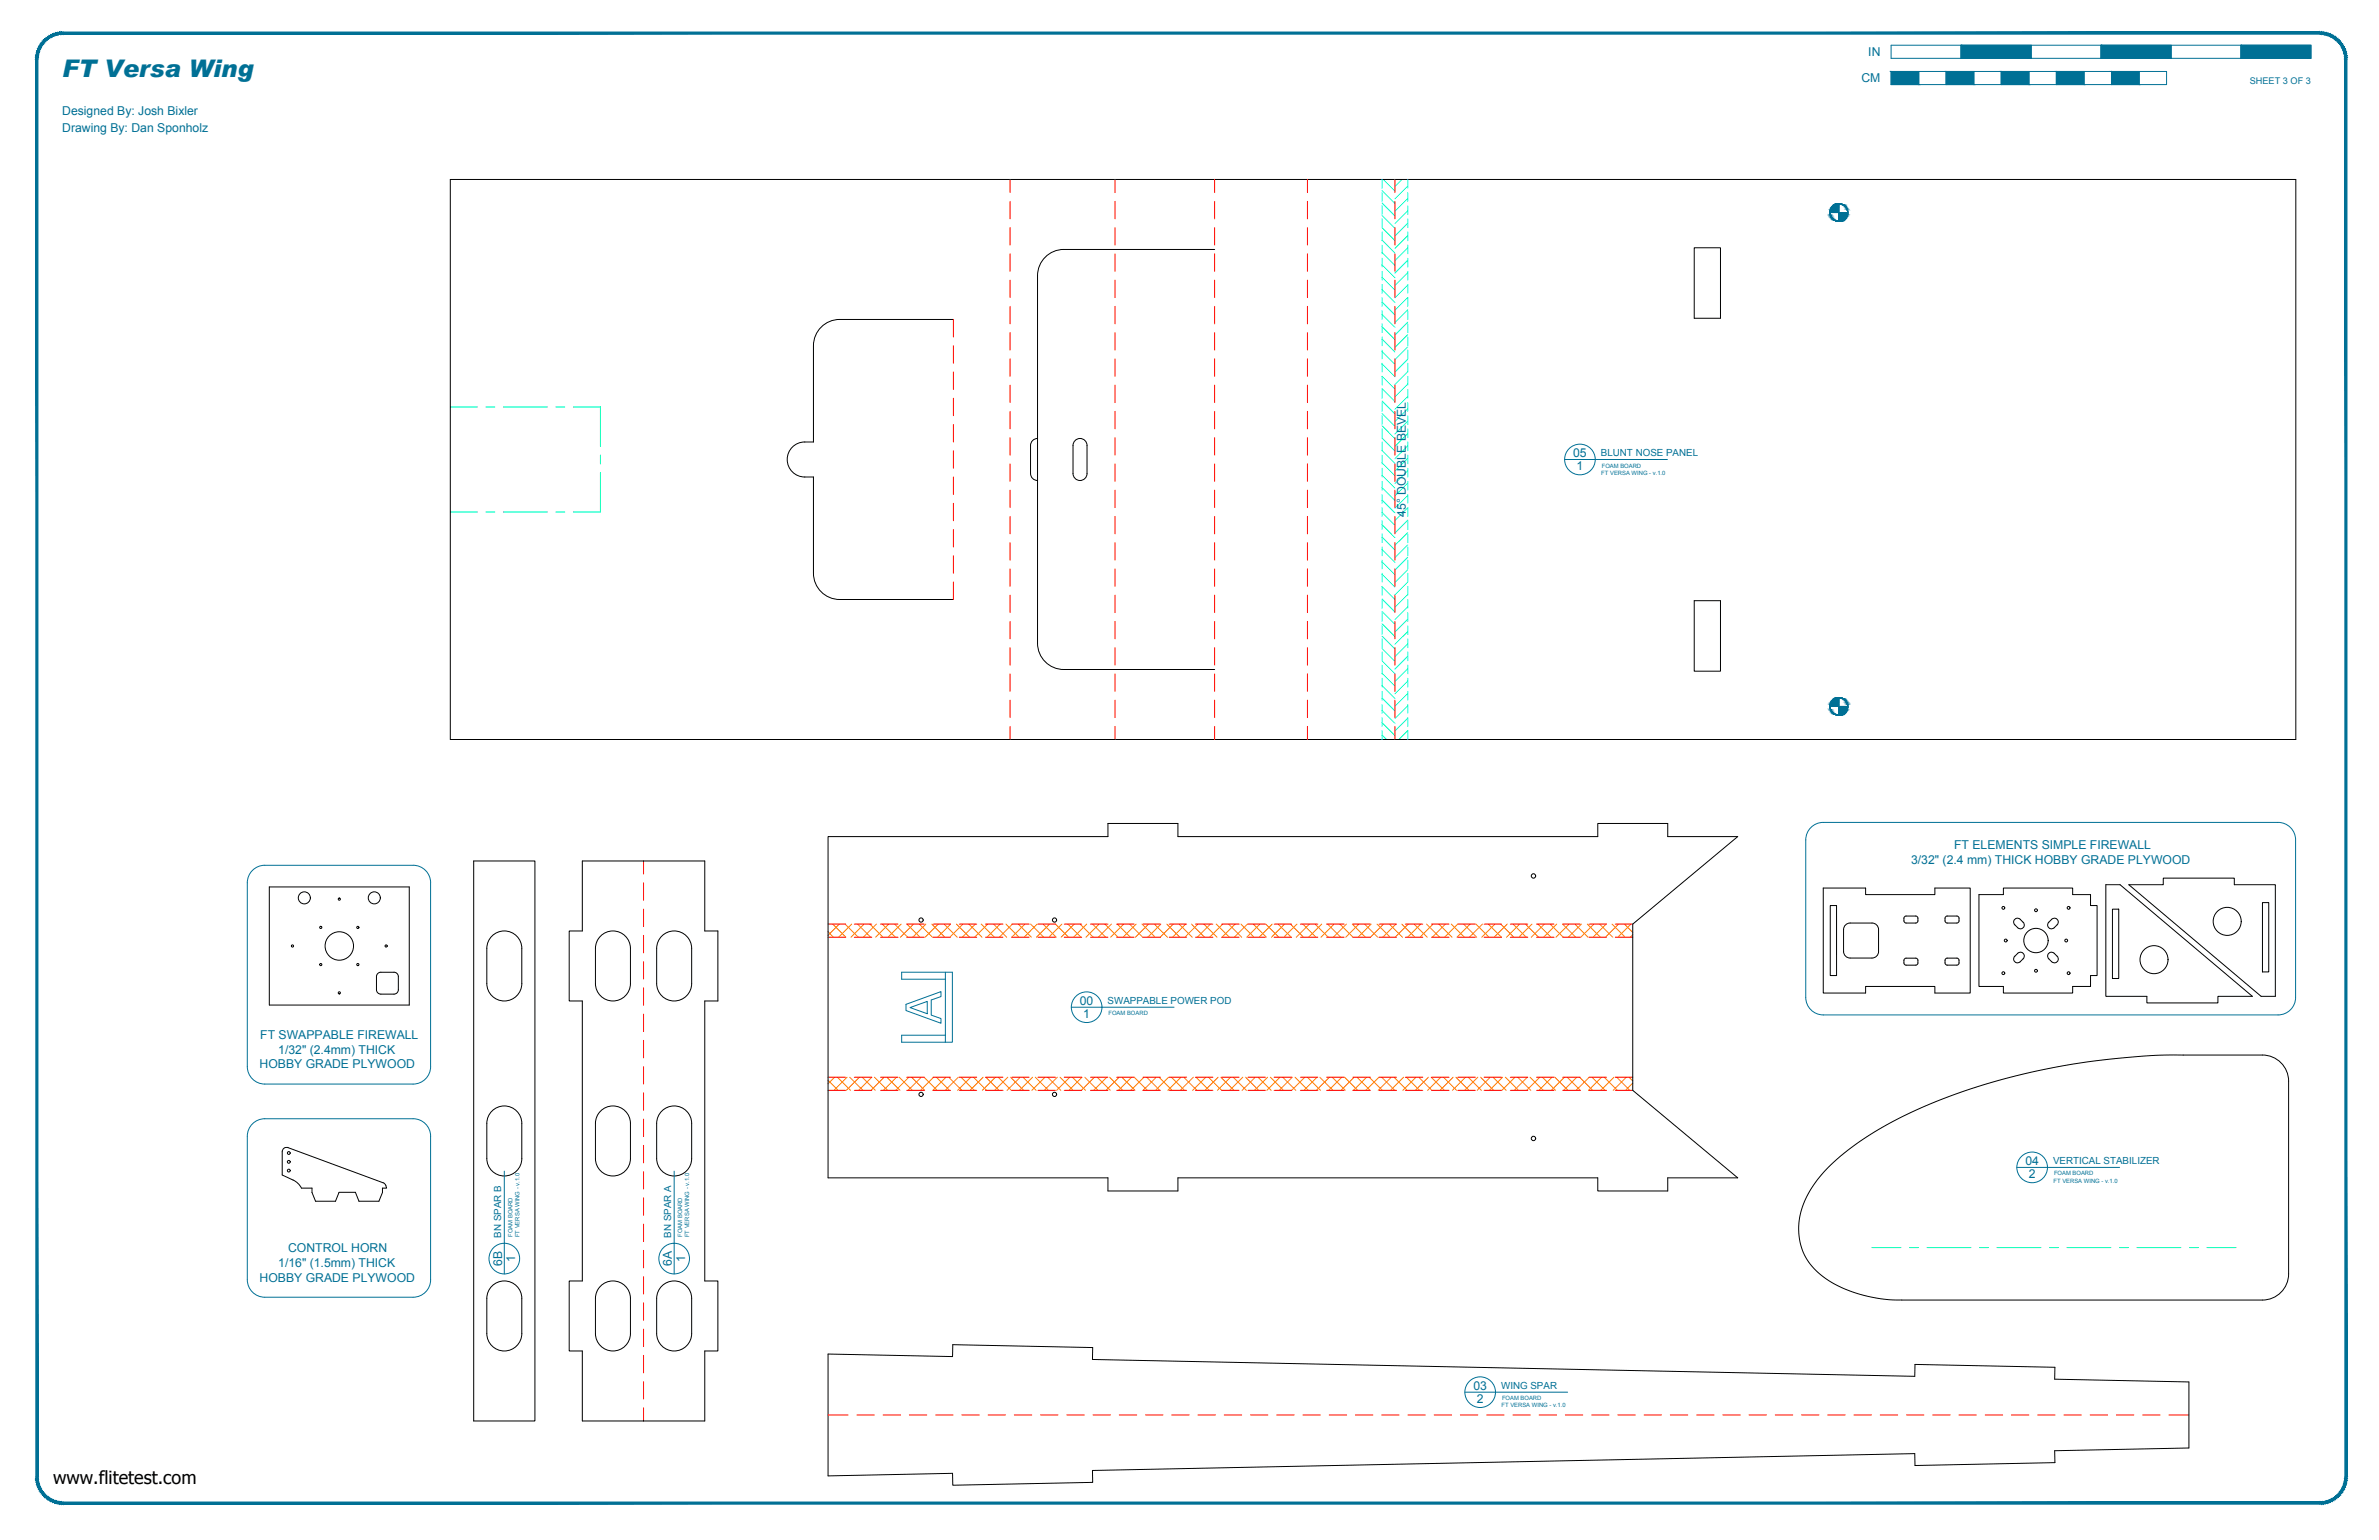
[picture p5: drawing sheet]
<svg xmlns="http://www.w3.org/2000/svg" width="864mm" height="559mm" viewBox="0 0 864 559" stroke-linecap="round" stroke-linejoin="round" font-family="sans-serif">
<defs><g id="words">
<text font-size="8.8" fill="#007095" x="22.6" y="27.9">FT Versa Wing</text>
<text font-size="6.6" x="19.3" y="538.4">www.flitetest.com</text>
<g font-size="4.4" fill="#007095">
<text x="678.2" y="20.4">IN</text>
<text x="675.7" y="29.9">CM</text>
<text x="22.6" y="41.6">Designed By: Josh Bixler</text>
<text x="22.6" y="48.1">Drawing By: Dan Sponholz</text>
<text x="571.1" y="165.9">05</text>
<text x="572.3" y="170.7">1</text>
<text x="510.3" y="187.5" transform="rotate(-90 510.3 187.5)">45° DOUBLE BEVEL</text>
<text x="709.4" y="308">FT ELEMENTS SIMPLE FIREWALL</text>
<text x="693.7" y="313.4">3/32&quot; (2.4 mm) THICK HOBBY GRADE PLYWOOD</text>
<text x="392" y="364.7">00</text>
<text x="393.2" y="369.4">1</text>
<text x="94.5" y="377">FT SWAPPABLE FIREWALL</text>
<text x="101" y="382.3">1/32&quot; (2.4mm) THICK</text>
<text x="94.2" y="387.7">HOBBY GRADE PLYWOOD</text>
<text x="735.2" y="422.8">04</text>
<text x="736.5" y="427.6">2</text>
<text x="104.6" y="454.3">CONTROL HORN</text>
<text x="101" y="459.7">1/16&quot; (1.5mm) THICK</text>
<text x="182.3" y="459.4" transform="rotate(-90 182.3 459.4)">6B</text>
<text x="187" y="457.9" transform="rotate(-90 187 457.9)">1</text>
<text x="243.9" y="459.4" transform="rotate(-90 243.9 459.4)">6A</text>
<text x="248.7" y="457.9" transform="rotate(-90 248.7 457.9)">1</text>
<text x="94.2" y="465">HOBBY GRADE PLYWOOD</text>
<text x="534.8" y="504.4">03</text>
<text x="536.1" y="509.1">2</text>
</g>
<g font-size="3.5" fill="#007095">
<text x="581.1" y="165.6">BLUNT NOSE PANEL</text>
<text x="402.1" y="364.4">SWAPPABLE POWER POD</text>
<text x="745.3" y="422.5">VERTICAL STABILIZER</text>
<text x="182" y="449.1" transform="rotate(-90 182 449.1)">BN SPAR B</text>
<text x="243.6" y="449.1" transform="rotate(-90 243.6 449.1)">BN SPAR A</text>
<text x="544.9" y="504.1">WING SPAR</text>
</g>
<text font-size="3.3" fill="#007095" x="816.7" y="30.4">SHEET 3 OF 3</text>
<g font-size="2.1" fill="#007095">
<text x="581.3" y="172.2">FT VERSA WING - v.1.0</text>
<text x="581.5" y="169.7">FOAM BOARD</text>
<text x="402.4" y="368.4">FOAM BOARD</text>
<text x="745.5" y="429.1">FT VERSA WING - v.1.0</text>
<text x="745.6" y="426.5">FOAM BOARD</text>
<text x="186" y="448.8" transform="rotate(-90 186 448.8)">FOAM BOARD</text>
<text x="188.5" y="448.9" transform="rotate(-90 188.5 448.9)">FT VERSA WING - v.1.0</text>
<text x="247.6" y="448.8" transform="rotate(-90 247.6 448.8)">FOAM BOARD</text>
<text x="250.2" y="448.9" transform="rotate(-90 250.2 448.9)">FT VERSA WING - v.1.0</text>
<text x="545.2" y="508.1">FOAM BOARD</text>
<text x="545.1" y="510.7">FT VERSA WING - v.1.0</text>
</g>
</g></defs>
<!-- layer: 04 BEVEL -->
<g fill="none" stroke="#0ff" stroke-width=".36">
<path d="M501.7 78.2l4.7 4.6M501.7 73.7l4.7 4.6M501.7 69.2l4.7 4.6M501.7 65.1v3.2M501.7 69.9v3.2M501.7 74.6v3.2M501.7 79.4v3.2M502.1 65.1l4.3 4.3M508.9 65.1l-2.5 2.6M511 67.5l-4.6 4.7M511 72l-4.6 4.7M511 76.5l-4.6 4.6"/>
<path d="M511 65.1v3.2M511 69.9v3.2M511 74.6v3.2M511 79.4v3.2M501.7 96.1l4.7 4.7M501.7 91.6l4.7 4.7M501.7 87.1l4.7 4.7M501.7 82.7l4.7 4.6M501.7 84.2v3.1M501.7 88.9v3.2M501.7 93.7v3.2M501.7 98.5v3.1"/>
<path d="M511 81l-4.6 4.6M511 85.5l-4.6 4.6M511 90l-4.6 4.6M511 94.4l-4.6 4.7M511 98.9l-4.6 4.7M511 84.2v3.1M511 88.9v3.2M511 93.7v3.2M511 98.5v3.1M501.7 118.6l4.7 4.6M501.7 114.1l4.7 4.6M501.7 109.6l4.7 4.7"/>
<path d="M501.7 105.1l4.7 4.7M501.7 100.6l4.7 4.7M501.7 103.2v3.2M501.7 108v3.2M501.7 112.7v3.2M501.7 117.5v3.2M511 103.4l-4.6 4.7M511 107.9l-4.6 4.7M511 112.4l-4.6 4.7M511 116.9l-4.6 4.7M511 103.2v3.2M511 108v3.2"/>
<path d="M511 112.7v3.2M511 117.5v3.2M501.7 139.7v-3.2l4.7 4.7M501.7 132.1l4.7 4.6M501.7 127.6l4.7 4.6M501.7 123.1l4.7 4.6M501.7 122.3v3.1M501.7 127v3.2M501.7 131.8v3.2M511 121.4l-4.6 4.7M511 125.9l-4.6 4.6M511 130.4l-4.6 4.6"/>
<path d="M511 134.9l-4.6 4.6M511 139.3l-4.6 4.7M511 122.3v3.1M511 127v3.2M511 131.8v3.2M511 136.6v3.1M501.7 159l4.7 4.7M501.7 154.5l4.7 4.7M501.7 150l4.7 4.7M501.7 145.5l4.7 4.7M501.7 141l4.7 4.7M501.7 141.3v3.2"/>
<path d="M501.7 146.1v3.2M501.7 150.8v3.2M501.7 155.6v3.2M511 143.8l-4.6 4.7M511 148.3l-4.6 4.7M511 152.8l-4.6 4.7M511 157.3l-4.6 4.7M511 141.3v3.2M511 146.1v3.2M511 150.8v3.2M511 155.6v3.2M501.7 177l4.7 4.6"/>
<path d="M501.7 172.5l4.7 4.6M501.7 168l4.7 4.6M501.7 163.5l4.7 4.6M501.7 160.4v3.2M501.7 165.1v3.2M501.7 169.9v3.2M501.7 174.7v3.1M501.7 179.4v3.2M511 161.8l-4.6 4.7M511 166.3l-4.6 4.7M511 170.8l-4.6 4.6M511 175.3l-4.6 4.6"/>
<path d="M511 179.8l-4.6 4.6M511 160.4v3.2M511 165.1v3.2M511 169.9v3.2M511 174.7v3.1M511 179.4v3.2M501.7 199.4l4.7 4.7M501.7 194.9l4.7 4.7M501.7 190.4l4.7 4.7M501.7 185.9l4.7 4.7M501.7 181.4l4.7 4.7M501.7 184.2v3.2"/>
<path d="M501.7 189v3.1M501.7 193.7v3.2M501.7 198.5v3.2M511 187.4v-3.2l-4.6 4.7M511 188.7l-4.6 4.7M511 193.2l-4.6 4.7M511 197.7l-4.6 4.7M511 189v3.1M511 193.7v3.2M511 198.5v3.2M501.7 217.4l4.7 4.6M501.7 212.9l4.7 4.6"/>
<path d="M501.7 208.4l4.7 4.6M501.7 203.9l4.7 4.7M501.7 203.2v3.2M501.7 208v3.2M501.7 212.8v3.1M501.7 217.5v3.2M511 202.2l-4.6 4.7M511 206.7l-4.6 4.7M511 208v3.2l-4.6 4.7M511 215.7l-4.6 4.6M511 203.2v3.2M511 212.8v3.1"/>
<path d="M511 217.5v3.2M501.7 236.6v3.2l4.7 4.7M501.7 235.3l4.7 4.7M501.7 230.8l4.7 4.7M501.7 226.3l4.7 4.7M501.7 221.9l4.7 4.6M501.7 222.3v3.2M501.7 227.1v3.1M501.7 231.8v3.2M511 220.2l-4.6 4.6M511 224.7l-4.6 4.6M511 229.2l-4.6 4.6"/>
<path d="M511 233.6l-4.6 4.7M511 238.1l-4.6 4.7M511 222.3v3.2M511 227.1v3.1M511 231.8v3.2M511 236.6v3.2M501.7 257.8l4.7 4.6M501.7 253.3l4.7 4.7M501.7 248.8l4.7 4.7M501.7 244.3l4.7 4.7M501.7 241.3v3.2M501.7 246.1v3.2"/>
<path d="M501.7 250.9v3.1M501.7 255.6v3.2M511 242.6l-4.6 4.7M511 247.1l-4.6 4.7M511 251.6l-4.6 4.7M511 256.1l-4.6 4.7M511 241.3v3.2M511 246.1v3.2M511 250.9v3.1M511 255.6v3.2M501.7 266.8l1.6 1.5M501.7 262.3l4.7 4.6"/>
<path d="M501.7 260.4v3.2M501.7 265.2v3.1M511 260.6l-4.6 4.6M511 265.1l-3.2 3.2M511 260.4v3.2M511 265.2v3.1"/>
</g>
<!-- layer: 01 CUT -->
<g fill="none" stroke="#000" stroke-width=".36">
<path d="M163.5 65.1h669.9v203.2h-669.9zM440.9 90.5h-54.7a9.5 9.5 0 0 0-9.6 9.5v133.4a9.5 9.5 0 0 0 9.6 9.5h54.7M615 89.9h9.6v25.6h-9.6zM346.1 115.9h-41.3a9.5 9.5 0 0 0-9.5 9.5v35a9.5 9.5 0 0 0-6.9 1.2 6.4 6.4 0 0 0-2.3 7.1 6.4 6.4 0 0 0 6 4.4h3.2v34.9a9.5 9.5 0 0 0 9.5 9.5h41.3M376.6 159.1l-1.6 .6-.8 1.4-.1 10.7 .3 1.1 .6 .9 1.6 .6M390.5 159.7a2.54 2.54 0 0 1 2.7-.3 2.54 2.54 0 0 1 1.4 2.2v10.2a2.55 2.55 0 0 1-2.5 2.6 2.55 2.55 0 0 1-2.6-2.6v-10.2l.3-1.1zM615 218h9.6v25.5h-9.6zM172 312.4h22.2v203.2h-22.2zM211.4 312.4h44.4v25.4h4.8v25.4h-4.8v101.6h4.8v25.4h-4.8v25.4h-44.4v-25.4h-4.8v-25.4h4.8v-101.6h-4.8v-25.4h4.8zM300.6 303.6h101.6v-4.8h25.4v4.8h152.4v-4.8h25.4v4.8h25.4l-38.1 31.7v60.3l38.1 31.8h-25.4v4.8h-25.4v-4.8h-152.4v4.8h-25.4v-4.8h-101.6zM97.8 321.8h50.8v42.9h-50.8zM178.6 339.7a6.4 6.4 0 0 1 6.9-1.4 6.4 6.4 0 0 1 3.9 5.9v12.7a6.4 6.4 0 0 1-6.3 6.3 6.4 6.4 0 0 1-6.4-6.3v-12.7a6.3 6.3 0 0 1 1.9-4.5z"/>
<path d="M218 339.7a6.4 6.4 0 0 1 6.9-1.4 6.4 6.4 0 0 1 4 5.9v12.7a6.4 6.4 0 0 1-6.4 6.3 6.4 6.4 0 0 1-6.3-6.3v-12.7a6.3 6.3 0 0 1 1.8-4.5zM240.2 339.7a6.4 6.4 0 0 1 7-1.4 6.4 6.4 0 0 1 3.9 5.9v12.7a6.4 6.4 0 0 1-6.4 6.3 6.4 6.4 0 0 1-6.3-6.3v-12.7a6.3 6.3 0 0 1 1.8-4.5zM661.9 322.2h15.3v2.4h25.2v-2.4h12.8v38.1h-12.8v-2.4h-25.2v2.4h-15.3zM664.4 328.6h2.3v25.4h-2.3zM670.1 335.4l1.5-.5h8l1 .3 .8 .6 .5 1.5v7.9l-.2 1.1-.6 .8-1.5 .5h-8l-1-.2-.8-.7-.6-1.4v-8l.3-1zM691.4 332.6l.5-.2h3.8l.5 .5v1.5l-.8 .5h-3.8l-.5-.8zM706.3 332.6l.6-.2h3.8l.4 .5v1.5l-.8 .5h-3.7l-.5-.8zM718.4 324.6h8.9v-2.4h25.1v2.4h6.5v4h2.4v25.4h-2.4v3.9h-6.5v2.4h-25.1v-2.4h-8.9zM734.4 334.6a1.4 1.4 0 0 1 0 2 1.4 1.4 0 0 1-1.9 0 2.67 2.67 0 0 1-1.5-2 1.4 1.4 0 0 1 .8-1.3 1.4 1.4 0 0 1 1.6 .3l1 1.1M743.7 334.6a1.4 1.4 0 0 0 0 2 1.4 1.4 0 0 0 2 0 2.66 2.66 0 0 0 1.5-2 1.4 1.4 0 0 0-.9-1.3 1.4 1.4 0 0 0-1.5 .3l-1.1 1.1M764.4 321h5.2l48 40.5h-12.5v2.4h-25.8v-2.4h-14.9zM766.8 329.9h2.3v25.2h-2.3z"/>
<path d="M772.8 321h12.5v-2.4h25.8v2.4h14.9v40.5h-5.2zM821.3 327.5h2.3v25.2h-2.3zM137.3 353.1l.9-.3h4.8a1.59 1.59 0 0 1 1.6 1.6v4.7a1.59 1.59 0 0 1-1.6 1.6h-4.7a1.59 1.59 0 0 1-1.6-1.6v-4.7zM691.4 347.9l.5-.2h3.8l.5 .5v1.5l-.8 .5h-3.8l-.5-.8zM706.3 347.9l.6-.2h3.8l.4 .4v1.6l-.8 .5-3.7-.1-.5-.7zM734.4 347.9a2.66 2.66 0 0 1-2 1.5 1.4 1.4 0 0 1-1.3-.9 1.4 1.4 0 0 1 .3-1.5 2.66 2.66 0 0 1 2-1.5 1.4 1.4 0 0 1 1.3 .9 1.4 1.4 0 0 1-.3 1.5M746.8 347a1.4 1.4 0 0 1 0 2 1.4 1.4 0 0 1-2 0 2.66 2.66 0 0 1-1.5-2.1 1.4 1.4 0 0 1 .9-1.3 1.4 1.4 0 0 1 1.5 .3l1.1 1.1M821.3 382.8h-28.8a239.5 239.5 0 0 0-101.9 22.4 92.3 92.3 0 0 0-30.2 22 27.4 27.4 0 0 0-6.6 24.9 25.2 25.2 0 0 0 15.4 15.4 52.4 52.4 0 0 0 21.2 4.2h130.9M821.3 382.8a9.5 9.5 0 0 1 9.5 9.6M830.8 392.4v69.8M178.6 403.2a6.4 6.4 0 0 1 6.9-1.4 6.4 6.4 0 0 1 3.9 5.9v12.7a6.4 6.4 0 0 1-6.3 6.3 6.4 6.4 0 0 1-6.4-6.3v-12.7a6.3 6.3 0 0 1 1.9-4.5zM218 403.2a6.4 6.4 0 0 1 6.9-1.4 6.4 6.4 0 0 1 4 5.9v12.7a6.4 6.4 0 0 1-6.4 6.3 6.4 6.4 0 0 1-6.3-6.3v-12.7a6.3 6.3 0 0 1 1.8-4.5z"/>
<path d="M240.2 403.2a6.4 6.4 0 0 1 7-1.4 6.4 6.4 0 0 1 3.9 5.9v12.7a6.4 6.4 0 0 1-6.4 6.3 6.4 6.4 0 0 1-6.3-6.3v-12.7a6.3 6.3 0 0 1 1.8-4.5zM140.1 430.2l-1-1-34.5-12.8a1.59 1.59 0 0 0-2.2 1.5v8.5l5.1 2.4 1.3 1.3 .6 1h3.9v1.6l1.3 3.2h7.2l1.3-3.3h5.9l1.3 3.3h7.2l1.3-3.2v-1.6h1.5l-.2-.9M178.6 466.7a6.4 6.4 0 0 1 6.9-1.4 6.4 6.4 0 0 1 3.9 5.9v12.7a6.4 6.4 0 0 1-6.3 6.3 6.4 6.4 0 0 1-6.4-6.3v-12.7a6.3 6.3 0 0 1 1.9-4.5zM218 466.7a6.4 6.4 0 0 1 6.9-1.4 6.4 6.4 0 0 1 4 5.9v12.7a6.4 6.4 0 0 1-6.4 6.3 6.4 6.4 0 0 1-6.3-6.3v-12.7a6.3 6.3 0 0 1 1.8-4.5zM240.2 466.7a6.4 6.4 0 0 1 7-1.4 6.4 6.4 0 0 1 3.9 5.9v12.7a6.4 6.4 0 0 1-6.4 6.3 6.4 6.4 0 0 1-6.3-6.3v-12.7a6.3 6.3 0 0 1 1.8-4.5zM830.8 462.2a9.5 9.5 0 0 1-9.5 9.5M300.6 491.3l45.2 .9 .1-4.3 50.8 1.1-.1 4.3 298.5 6.1 .1-4.3 50.8 1-.1 4.3 48.7 1.1v23.9l-48.7 1 .1 4.3-50.8 1.1-.1-4.3-298.5 6.1 .1 4.3-50.8 1-.1-4.3-45.2 .9z"/>
<circle cx="556.7" cy="317.8" r=".8"/>
<circle cx="110.5" cy="325.8" r="2.19"/>
<circle cx="116.4" cy="336.5" r=".4"/>
<circle cx="123.2" cy="326.3" r=".4"/>
<circle cx="129.9" cy="336.5" r=".4"/>
<circle cx="135.9" cy="325.8" r="2.19"/>
<circle cx="334.4" cy="333.8" r=".77"/>
<circle cx="382.8" cy="333.8" r=".77"/>
<circle cx="727.2" cy="329.4" r=".51"/>
<circle cx="739.1" cy="330.3" r=".51"/>
<circle cx="750.9" cy="329.4" r=".51"/>
<circle cx="808.5" cy="334.3" r="5.1"/>
<circle cx="106.2" cy="343.3" r=".4"/>
<circle cx="116.4" cy="350" r=".4"/>
<circle cx="123.2" cy="343.3" r="5.2"/>
<circle cx="129.9" cy="350" r=".4"/>
<circle cx="140.2" cy="343.3" r=".4"/>
<circle cx="727.2" cy="353.1" r=".51"/>
<circle cx="728.1" cy="341.3" r=".51"/>
<circle cx="739.1" cy="341.3" r="4.4"/>
<circle cx="739.1" cy="352.3" r=".51"/>
<circle cx="750.1" cy="341.3" r=".51"/>
<circle cx="750.9" cy="353.1" r=".51"/>
<circle cx="781.9" cy="348.2" r="5.1"/>
<circle cx="123.2" cy="360.3" r=".4"/>
<circle cx="334.4" cy="397.1" r=".77"/>
<circle cx="382.8" cy="397.1" r=".77"/>
<circle cx="104.8" cy="418.4" r=".51"/>
<circle cx="556.7" cy="413.1" r=".8"/>
<circle cx="104.8" cy="421.6" r=".51"/>
<circle cx="104.8" cy="424.8" r=".51"/>
</g>
<!-- layer: 05 REFERENCE -->
<g fill="none" stroke="#0f0" stroke-width=".36">
<path d="M163.5 147.7h9.8M176.4 147.7h3.2M182.8 147.7h15.9M201.8 147.7h3.2M208.2 147.7h9.8v14.3M218 171.5v14.3h-9.8M218 165.1v3.2M163.5 185.8h9.8M176.4 185.8h3.2M182.8 185.8h15.9M201.8 185.8h3.2M679.6 452.7h10.4"/>
<path d="M693.2 452.7h3.2M699.6 452.7h15.8M718.6 452.7h3.2M725 452.7h15.9M744 452.7h3.2M750.4 452.7h15.9M769.4 452.7h3.2M775.8 452.7h15.9M794.8 452.7h3.2M801.2 452.7h10.5"/>
</g>
<!-- layer: 02 SCORE -->
<g fill="none" stroke="#f00" stroke-width=".36">
<path d="M366.7 65.1v4.8M366.7 73.1v6.3M404.8 65.1v4.8M404.8 73.1v6.3M440.9 65.1v4.8M440.9 73.1v6.3M474.6 65.1v4.8M474.6 73.1v6.3M506.4 65.1v4.8M506.4 73.1v6.3M366.7 82.6v6.3M366.7 92.1v6.4"/>
<path d="M404.8 82.6v6.3M404.8 92.1v6.4M440.9 82.6v6.3M440.9 92.1v6.4M474.6 82.6v6.3M474.6 92.1v6.4M506.4 82.6v6.3M506.4 92.1v6.4M346.1 115.9v6.4M366.7 101.6v6.4M366.7 111.2v6.3M404.8 101.6v6.4"/>
<path d="M404.8 111.2v6.3M440.9 101.6v6.4M440.9 111.2v6.3M474.6 101.6v6.4M474.6 111.2v6.3M506.4 101.6v6.4M506.4 111.2v6.3M346.1 125.4v6.4M346.1 135v6.3M366.7 120.7v6.3M366.7 130.2v6.4M366.7 139.7v6.4"/>
<path d="M404.8 120.7v6.3M404.8 130.2v6.4M404.8 139.7v6.4M440.9 120.7v6.3M440.9 130.2v6.4M440.9 139.7v6.4M474.6 120.7v6.3M474.6 130.2v6.4M474.6 139.7v6.4M506.4 120.7v6.3M506.4 130.2v6.4M506.4 139.7v6.4"/>
<path d="M346.1 144.5v6.3M346.1 154v6.4M366.7 149.3v6.3M366.7 158.8v6.3M404.8 149.3v6.3M404.8 158.8v6.3M440.9 149.3v6.3M440.9 158.8v6.3M474.6 149.3v6.3M474.6 158.8v6.3M506.4 149.3v6.3M506.4 158.8v6.3"/>
<path d="M346.1 163.6v6.3M346.1 173.1v6.3M366.7 168.3v6.4M366.7 177.8v6.4M404.8 168.3v6.4M404.8 177.8v6.4M440.9 168.3v6.4M440.9 177.8v6.4M474.6 168.3v6.4M474.6 177.8v6.4M506.4 168.3v6.4M506.4 177.8v6.4"/>
<path d="M346.1 182.6v6.4M346.1 192.1v6.4M366.7 187.4v6.3M366.7 196.9v6.3M404.8 187.4v6.3M404.8 196.9v6.3M440.9 187.4v6.3M440.9 196.9v6.3M474.6 187.4v6.3M474.6 196.9v6.3M506.4 187.4v6.3M506.4 196.9v6.3"/>
<path d="M346.1 201.7v6.3M346.1 211.2v6.3M366.7 206.4v6.4M366.7 215.9v6.4M404.8 206.4v6.4M404.8 215.9v6.4M440.9 206.4v6.4M440.9 215.9v6.4M474.6 206.4v6.4M474.6 215.9v6.4M506.4 206.4v6.4M506.4 215.9v6.4"/>
<path d="M366.7 225.5v6.3M366.7 235v6.3M404.8 225.5v6.3M404.8 235v6.3M440.9 225.5v6.3M440.9 235v6.3M474.6 225.5v6.3M474.6 235v6.3M506.4 225.5v6.3M506.4 235v6.3M366.7 244.5v6.4M366.7 254v6.4"/>
<path d="M404.8 244.5v6.4M404.8 254v6.4M440.9 244.5v6.4M440.9 254v6.4M474.6 244.5v6.4M474.6 254v6.4M506.4 244.5v6.4M506.4 254v6.4M366.7 263.6v4.7M404.8 263.6v4.7M440.9 263.6v4.7M474.6 263.6v4.7"/>
<path d="M506.4 263.6v4.7M233.6 312.4v4.8M233.6 320.4v6.3M233.6 329.9v6.3M233.6 339.4v6.4M300.6 335.3h6.3M310.1 335.3h6.4M319.6 335.3h6.4M329.2 335.3h6.3M338.7 335.3h6.3M348.2 335.3h6.4M357.7 335.3h6.4"/>
<path d="M367.3 335.3h6.3M376.8 335.3h6.3M386.3 335.3h6.4M395.8 335.3h6.4M405.4 335.3h6.3M414.9 335.3h6.3M424.4 335.3h6.4M433.9 335.3h6.4M443.5 335.3h6.3M453 335.3h6.3M462.5 335.3h6.4M472 335.3h6.4"/>
<path d="M481.6 335.3h6.3M491.1 335.3h6.3M500.6 335.3h6.4M510.1 335.3h6.4M519.7 335.3h6.3M529.2 335.3h6.4M538.7 335.3h6.4M548.3 335.3h6.3M557.8 335.3h6.3M567.3 335.3h6.4M576.8 335.3h6.4M586.4 335.3h6.3"/>
<path d="M233.6 348.9v6.4M233.6 358.5v6.3M300.6 340.1h6.3M310.1 340.1h6.4M319.6 340.1h6.4M329.2 340.1h6.3M338.7 340.1h6.3M348.2 340.1h6.4M357.7 340.1h6.4M367.3 340.1h6.3M376.8 340.1h6.3M386.3 340.1h6.4"/>
<path d="M395.8 340.1h6.4M405.4 340.1h6.3M414.9 340.1h6.3M424.4 340.1h6.4M433.9 340.1h6.4M443.5 340.1h6.3M453 340.1h6.3M462.5 340.1h6.4M472 340.1h6.4M481.6 340.1h6.3M491.1 340.1h6.3M500.6 340.1h6.4"/>
<path d="M510.1 340.1h6.4M519.7 340.1h6.3M529.2 340.1h6.4M538.7 340.1h6.4M548.3 340.1h6.3M557.8 340.1h6.3M567.3 340.1h6.4M576.8 340.1h6.4M586.4 340.1h6.3M233.6 368v6.3M233.6 377.5v6.4M233.6 387v6.4"/>
<path d="M233.6 396.6v6.3M300.6 390.9h6.3M300.6 395.6h6.3M310.1 390.9h6.4M310.1 395.6h6.4M319.6 390.9h6.4M319.6 395.6h6.4M329.2 390.9h6.3M329.2 395.6h6.3M338.7 390.9h6.3M338.7 395.6h6.3M348.2 390.9h6.4"/>
<path d="M348.2 395.6h6.4M357.7 390.9h6.4M357.7 395.6h6.4M367.3 390.9h6.3M367.3 395.6h6.3M376.8 390.9h6.3M376.8 395.6h6.3M386.3 390.9h6.4M386.3 395.6h6.4M395.8 390.9h6.4M395.8 395.6h6.4M405.4 390.9h6.3"/>
<path d="M405.4 395.6h6.3M414.9 390.9h6.3M414.9 395.6h6.3M424.4 390.9h6.4M424.4 395.6h6.4M433.9 390.9h6.4M433.9 395.6h6.4M443.5 390.9h6.3M443.5 395.6h6.3M453 390.9h6.3M453 395.6h6.3M462.5 390.9h6.4"/>
<path d="M462.5 395.6h6.4M472 390.9h6.4M472 395.6h6.4M481.6 390.9h6.3M481.6 395.6h6.3M491.1 390.9h6.3M491.1 395.6h6.3M500.6 390.9h6.4M500.6 395.6h6.4M510.1 390.9h6.4M510.1 395.6h6.4M519.7 390.9h6.3"/>
<path d="M519.7 395.6h6.3M529.2 390.9h6.4M529.2 395.6h6.4M538.7 390.9h6.4M538.7 395.6h6.4M548.3 390.9h6.3M548.3 395.6h6.3M557.8 390.9h6.3M557.8 395.6h6.3M567.3 390.9h6.4M567.3 395.6h6.4M576.8 390.9h6.4"/>
<path d="M576.8 395.6h6.4M586.4 390.9h6.3M586.4 395.6h6.3M233.6 406.1v6.3M233.6 415.6v6.4M233.6 425.1v6.4M233.6 434.7v6.3M233.6 444.2v6.3M233.6 453.7v6.4M233.6 463.2v6.4M233.6 472.8v6.3M233.6 482.3v6.3"/>
<path d="M233.6 491.8v6.4M233.6 501.3v6.4M233.6 510.9v4.7M300.6 513.4h7.3M311.1 513.4h6.3M320.6 513.4h6.3M330.1 513.4h6.4M339.6 513.4h6.4M349.2 513.4h6.3M358.7 513.4h6.3M368.2 513.4h6.4M377.7 513.4h6.4"/>
<path d="M387.3 513.4h6.3M396.8 513.4h6.3M406.3 513.4h6.4M415.8 513.4h6.4M425.4 513.4h6.3M434.9 513.4h6.3M444.4 513.4h6.4M453.9 513.4h6.4M463.5 513.4h6.3M473 513.4h6.3M482.5 513.4h6.4M492 513.4h6.4"/>
<path d="M501.6 513.4h6.3M511.1 513.4h6.3M520.6 513.4h6.4M530.1 513.4h6.4M539.7 513.4h6.3M549.2 513.4h6.3M558.7 513.4h6.4M568.2 513.4h6.4M577.8 513.4h6.3M587.3 513.4h6.3M596.8 513.4h6.4M606.3 513.4h6.4"/>
<path d="M615.9 513.4h6.3M625.4 513.4h6.3M634.9 513.4h6.4M644.4 513.4h6.4M654 513.4h6.3M663.5 513.4h6.3M673 513.4h6.4M682.5 513.4h6.4M692.1 513.4h6.3M701.6 513.4h6.3M711.1 513.4h6.4M720.6 513.4h6.4"/>
<path d="M730.2 513.4h6.3M739.7 513.4h6.3M749.2 513.4h6.4M758.7 513.4h6.4M768.3 513.4h6.3M777.8 513.4h6.3M787.3 513.4h7.3"/>
</g>
<!-- layer: 23 NOTES -->
<g fill="#007095" stroke="#007095" stroke-width=".36">
<path d="M667.2 73.9h.7z"/>
<path d="M666.5 74.1h.2z"/>
<path d="M666.1 74.2l.2-.1z"/>
<path d="M665.8 74.4l.2-.1z"/>
<path d="M668.9 80l.2-.1z"/>
<path d="M668.6 80.1l.2-.1z"/>
<path d="M668.4 80.2h.2z"/>
<path d="M666.9 80.3h1.3z"/>
<path d="M667.2 74l.3-.1z"/>
<path d="M667.5 80.2h.7z"/>
<path d="M667.2 253.1h.7z"/>
<path d="M666.5 253.3h.2z"/>
<path d="M666.1 253.4l.2-.1z"/>
<path d="M665.8 253.6l.2-.1z"/>
<path d="M668.9 259.2l.2-.1z"/>
<path d="M668.6 259.3h.2z"/>
<path d="M668.4 259.4h.2z"/>
<path d="M666.9 259.5h1.3z"/>
<path d="M667.2 253.2h.3z"/>
<path d="M667.5 259.4h.7z"/>
<path d="M667.2 73.9h1zM666.9 73.9h1.3z"/>
<path d="M667.5 73.9l.7 .1zM667.5 73.9l.7 .1z"/>
<path d="M666.9 73.9h.6zM666.8 74h.4z"/>
<path d="M667.8 74h.5zM667.8 74h.5z"/>
<path d="M666.8 74h.4zM666.8 74h.4z"/>
<path d="M667.9 74h.6zM667.9 74h.6z"/>
<path d="M666.8 74h.4zM666.6 74h.2z"/>
<path d="M668.2 74l.4 .1zM668.2 74l.4 .1z"/>
<path d="M666.6 74h.2zM666.5 74.1h.2z"/>
<path d="M668.4 74.1h.3zM668.4 74.1h.3z"/>
<path d="M668.6 74.1l.3 .1zM668.6 74.1l.3 .1z"/>
<path d="M668.8 74.2l.2 .1zM668.8 74.2l.2 .1z"/>
<path d="M668.9 74.3l.4 .1zM668.9 74.3l.4 .1z"/>
<path d="M669.1 74.4h.2zM669.1 74.4h.2z"/>
<path d="M669.2 74.4l.4 .2zM669.2 74.4l.4 .2z"/>
<path d="M665.7 74.4l-.1 .2zM665.5 74.6l.2-.2z"/>
<path d="M669.5 74.6l.3 .2zM669.5 74.6l.3 .2z"/>
<path d="M665.5 74.6l-.2 .2zM665.2 74.8l.3-.2z"/>
<path d="M669.8 74.9l.3 .2zM669.8 74.9l.3 .2z"/>
<path d="M665.2 74.9l-.1 .2zM665.2 74.9l-.2 .2z"/>
<path d="M670 75.1l.3 .3zM670 75.1l.3 .3z"/>
<path d="M665 75.1l-.1 .3zM665 75.1l-.2 .3z"/>
<path d="M670.2 75.4l.3 .3zM670.2 75.4l.3 .3z"/>
<path d="M664.8 75.4l-.1 .3zM664.8 75.4l-.2 .3z"/>
<path d="M670.4 75.7l.2 .4zM670.4 75.7l.2 .4z"/>
<path d="M664.6 75.7l-.1 .4zM664.6 75.7l-.1 .4z"/>
<path d="M670.5 76.1l.2 .3zM670.5 76.1l.2 .3z"/>
<path d="M664.5 76.1l-.1 .3zM664.5 76.1l-.1 .3z"/>
<path d="M670.6 76.4l.1 .4zM670.6 76.4l.1 .4z"/>
<path d="M664.4 76.4v.4zM664.4 76.4l-.1 .4z"/>
<path d="M670.7 76.8l.1 .3zM670.7 76.8l.1 .3z"/>
<path d="M664.3 76.8l.1 .3zM664.3 76.8l.1 .3z"/>
<path d="M670.7 77.1v.4zM670.7 77.1v.4z"/>
<path d="M664.3 77.1l.1 .4zM664.3 77.1l.1 .4z"/>
<path d="M670.7 77.5v.3zM670.7 77.5l-.1 .3z"/>
<path d="M664.3 77.5l.1 .3zM664.3 77.5l.1 .3z"/>
<path d="M670.6 77.8v.4zM670.6 77.8l-.1 .4z"/>
<path d="M664.4 77.8l.1 .4zM664.4 77.8l.1 .4z"/>
<path d="M670.5 78.2v.3zM670.5 78.2l-.1 .3z"/>
<path d="M664.5 78.2l.2 .3zM664.5 78.2l.2 .3z"/>
<path d="M670.4 78.5l-.1 .3zM670.4 78.5l-.2 .3z"/>
<path d="M664.6 78.5l.2 .3zM664.6 78.5l.2 .3z"/>
<path d="M670.2 78.8l-.1 .3zM670.2 78.8l-.2 .3z"/>
<path d="M664.8 78.8l.3 .3zM664.8 78.8l.3 .3z"/>
<path d="M670 79.1l-.1 .3zM670 79.1l-.2 .3z"/>
<path d="M665 79.1l.3 .3zM665 79.1l.3 .3z"/>
<path d="M669.7 79.4l-.1 .2zM669.5 79.6l.2-.2z"/>
<path d="M665.2 79.4l.4 .2zM665.2 79.4l.4 .2z"/>
<path d="M669.4 79.7l-.1 .1zM669.2 79.8l.2-.1z"/>
<path d="M665.5 79.7l.3 .1zM665.5 79.7l.3 .1z"/>
<path d="M665.7 79.8l.2 .1zM665.7 79.8l.2 .1z"/>
<path d="M665.8 79.9l.4 .1zM665.8 79.9l.4 .1z"/>
<path d="M666 80h.3zM666 80h.3z"/>
<path d="M666.1 80l.4 .1zM666.1 80l.4 .1z"/>
<path d="M666.3 80.1l.4 .1zM666.3 80.1l.4 .1z"/>
<path d="M668.4 80.2h.2zM668.2 80.2h.3z"/>
<path d="M666.5 80.2h.3zM666.5 80.2h.3z"/>
<path d="M668.2 80.2h.3zM667.9 80.3h.4z"/>
<path d="M666.6 80.2l.6 .1zM666.6 80.2l.6 .1z"/>
<path d="M667.9 80.3h.4zM667.8 80.3h.4z"/>
<path d="M666.8 80.3h.4zM666.8 80.3h.4z"/>
<path d="M667.8 80.3h.4zM667.5 80.3h.7z"/>
<path d="M666.8 80.3h.7zM666.8 80.3h.7z"/>
<path d="M666.9 80.3h1zM667.2 80.3h.7z"/>
<path d="M667.2 74h.3zM666.8 74h.7z"/>
<path d="M666.8 74l.7 .1zM666.5 74.1h1z"/>
<path d="M666.5 74.1l1 .2zM666.2 74.3h1.3z"/>
<path d="M666.2 74.3l1.3 .1zM665.8 74.4h1.7z"/>
<path d="M665.8 74.4l1.7 .2v-.2zM665.6 74.6l.2-.2 1.7 .2z"/>
<path d="M665.6 74.6l1.9 .3v-.3zM665.3 74.9l.3-.3 1.9 .3z"/>
<path d="M665.3 74.9l2.2 .2v-.2zM665.3 74.9l2.2 .2h-2.4z"/>
<path d="M665.1 75.1l2.4 .3v-.3zM665.1 75.1l2.4 .3h-2.7z"/>
<path d="M664.8 75.4l2.7 .3v-.3zM664.8 75.4l2.7 .3h-2.8z"/>
<path d="M664.7 75.7l2.8 .4v-.4zM664.7 75.7l2.8 .4h-3z"/>
<path d="M664.5 76.1l3 .3v-.3zM664.5 76.1l3 .3h-3.1z"/>
<path d="M664.4 76.4l3.1 .4v-.4zM664.4 76.4l3.1 .4h-3.1z"/>
<path d="M664.4 76.8l3.1 .3v-.3zM664.4 76.8l3.1 .3h-3.1z"/>
<path d="M667.5 77.1l3.2 .4v-.4zM667.5 77.1l3.2 .4h-3.2z"/>
<path d="M667.5 77.5l3.1 .3 .1-.3zM667.5 77.5l3.1 .3h-3.1z"/>
<path d="M667.5 77.8l3 .4 .1-.4zM667.5 77.8l3 .4h-3z"/>
<path d="M667.5 78.2l2.9 .3 .1-.3zM667.5 78.2l2.9 .3h-2.9z"/>
<path d="M667.5 78.5l2.7 .3 .2-.3zM667.5 78.5l2.7 .3h-2.7z"/>
<path d="M667.5 78.8l2.5 .3 .2-.3zM667.5 78.8l2.5 .3h-2.5z"/>
<path d="M667.5 79.1l2.3 .3 .2-.3zM667.5 79.1l2.3 .3h-2.3z"/>
<path d="M667.5 79.4l2 .2 .3-.2zM667.5 79.4l2 .2h-2z"/>
<path d="M667.5 79.6l1.7 .2 .3-.2zM667.5 79.6l1.7 .2h-1.7z"/>
<path d="M667.5 79.8h1.7zM667.5 79.8l1.4 .2z"/>
<path d="M667.5 80h1.4zM667.5 80l1.1 .1z"/>
<path d="M667.5 80.1h1.1zM667.5 80.1l.7 .1z"/>
<path d="M667.5 80.2l.4 .1zM667.5 80.3h.4z"/>
<path d="M667.2 253.1l1 .1zM666.9 253.2h1.3z"/>
<path d="M667.5 253.2h.7zM667.5 253.2h.7z"/>
<path d="M666.9 253.2h.6zM666.8 253.2h.4z"/>
<path d="M667.8 253.2h.5zM667.8 253.2h.5z"/>
<path d="M666.8 253.2h.4zM666.8 253.2h.4z"/>
<path d="M667.9 253.2h.6zM667.9 253.2h.6z"/>
<path d="M666.8 253.2h.4zM666.6 253.2h.2z"/>
<path d="M668.2 253.2l.4 .1zM668.2 253.2l.4 .1z"/>
<path d="M666.6 253.2h.2zM666.5 253.3h.2z"/>
<path d="M668.4 253.3h.3zM668.4 253.3h.3z"/>
<path d="M668.6 253.3l.3 .1zM668.6 253.3l.3 .1z"/>
<path d="M668.8 253.4l.2 .1zM668.8 253.4l.2 .1z"/>
<path d="M668.9 253.5l.4 .1zM668.9 253.5l.4 .1z"/>
<path d="M669.1 253.6h.2zM669.1 253.6h.2z"/>
<path d="M669.2 253.6l.4 .2zM669.2 253.6l.4 .2z"/>
<path d="M665.7 253.6l-.1 .2zM665.5 253.8l.2-.2z"/>
<path d="M669.5 253.9l.3 .1zM669.5 253.9l.3 .1z"/>
<path d="M665.5 253.9l-.2 .1zM665.2 254l.3-.1z"/>
<path d="M669.8 254.1l.3 .2zM669.8 254.1l.3 .2z"/>
<path d="M665.2 254.1l-.1 .2zM665.2 254.1l-.2 .2z"/>
<path d="M670 254.4l.3 .2zM670 254.4l.3 .2z"/>
<path d="M665 254.4l-.1 .2zM665 254.4l-.2 .2z"/>
<path d="M670.2 254.6l.3 .3zM670.2 254.6l.3 .3z"/>
<path d="M664.8 254.6l-.1 .3zM664.8 254.6l-.2 .3z"/>
<path d="M670.4 255l.2 .3zM670.4 255l.2 .3z"/>
<path d="M664.6 255l-.1 .3zM664.6 255l-.1 .3z"/>
<path d="M670.5 255.3l.2 .3zM670.5 255.3l.2 .3z"/>
<path d="M664.5 255.3l-.1 .3zM664.5 255.3l-.1 .3z"/>
<path d="M670.6 255.6l.1 .4zM670.6 255.6l.1 .4z"/>
<path d="M664.4 255.6v.4zM664.4 255.6l-.1 .4z"/>
<path d="M670.7 256l.1 .3zM670.7 256l.1 .3z"/>
<path d="M664.3 256l.1 .3zM664.3 256l.1 .3z"/>
<path d="M670.7 256.3v.4zM670.7 256.3v.4z"/>
<path d="M664.3 256.3l.1 .4zM664.3 256.3l.1 .4z"/>
<path d="M670.7 256.7v.3zM670.7 256.7l-.1 .3z"/>
<path d="M664.3 256.7l.1 .3zM664.3 256.7l.1 .3z"/>
<path d="M670.6 257.1v.3zM670.6 257.1l-.1 .3z"/>
<path d="M664.4 257.1l.1 .3zM664.4 257.1l.1 .3z"/>
<path d="M670.5 257.4v.3zM670.5 257.4l-.1 .3z"/>
<path d="M664.5 257.4l.2 .3zM664.5 257.4l.2 .3z"/>
<path d="M670.4 257.7l-.1 .3zM670.4 257.7l-.2 .3z"/>
<path d="M664.6 257.7l.2 .3zM664.6 257.7l.2 .3z"/>
<path d="M670.2 258.1l-.1 .2zM670.2 258.1l-.2 .2z"/>
<path d="M664.8 258.1l.3 .2zM664.8 258.1l.3 .2z"/>
<path d="M670 258.4l-.1 .2zM670 258.4l-.2 .2z"/>
<path d="M665 258.4l.3 .2zM665 258.4l.3 .2z"/>
<path d="M669.7 258.6l-.1 .2zM669.5 258.8l.2-.2z"/>
<path d="M665.2 258.6l.4 .2zM665.2 258.6l.4 .2z"/>
<path d="M669.4 258.9l-.1 .1zM669.2 259l.2-.1z"/>
<path d="M665.5 258.9l.3 .1zM665.5 258.9l.3 .1z"/>
<path d="M665.7 259l.2 .1zM665.7 259l.2 .1z"/>
<path d="M665.8 259.1l.4 .1zM665.8 259.1l.4 .1z"/>
<path d="M666 259.2l.3 .1zM666 259.2l.3 .1z"/>
<path d="M666.1 259.3h.4zM666.1 259.3h.4z"/>
<path d="M666.3 259.3l.4 .1zM666.3 259.3l.4 .1z"/>
<path d="M668.4 259.4h.2zM668.2 259.4h.3z"/>
<path d="M666.5 259.4h.3zM666.5 259.4h.3z"/>
<path d="M668.2 259.4h.3zM667.9 259.5h.4z"/>
<path d="M666.6 259.4l.6 .1zM666.6 259.4l.6 .1z"/>
<path d="M667.9 259.5h.4zM667.8 259.5h.4z"/>
<path d="M666.8 259.5h.4zM666.8 259.5h.4z"/>
<path d="M667.8 259.5h.4zM667.5 259.5h.7z"/>
<path d="M666.8 259.5h.7zM666.8 259.5h.7z"/>
<path d="M666.9 259.5h1zM667.2 259.5h.7z"/>
<path d="M667.2 253.2h.3zM666.8 253.2h.7z"/>
<path d="M666.8 253.2l.7 .1zM666.5 253.3h1z"/>
<path d="M666.5 253.3l1 .2zM666.2 253.5h1.3z"/>
<path d="M666.2 253.5l1.3 .1zM665.8 253.6h1.7z"/>
<path d="M665.8 253.6l1.7 .3v-.3zM665.6 253.9l.2-.3 1.7 .3z"/>
<path d="M665.6 253.9l1.9 .2v-.2zM665.3 254.1l.3-.2 1.9 .2z"/>
<path d="M665.3 254.1l2.2 .3v-.3zM665.3 254.1l2.2 .3h-2.4z"/>
<path d="M665.1 254.4l2.4 .2v-.2zM665.1 254.4l2.4 .2h-2.7z"/>
<path d="M664.8 254.6l2.7 .4v-.4zM664.8 254.6l2.7 .4h-2.8z"/>
<path d="M664.7 255l2.8 .3v-.3zM664.7 255l2.8 .3h-3z"/>
<path d="M664.5 255.3l3 .3v-.3zM664.5 255.3l3 .3h-3.1z"/>
<path d="M664.4 255.6l3.1 .4v-.4zM664.4 255.6l3.1 .4h-3.1z"/>
<path d="M664.4 256l3.1 .3v-.3zM664.4 256l3.1 .3h-3.1z"/>
<path d="M667.5 256.3l3.2 .4v-.4zM667.5 256.3l3.2 .4h-3.2z"/>
<path d="M667.5 256.7l3.1 .3 .1-.3zM667.5 256.7l3.1 .3h-3.1z"/>
<path d="M667.5 257l3 .4 .1-.4zM667.5 257l3 .4h-3z"/>
<path d="M667.5 257.4l2.9 .3 .1-.3zM667.5 257.4l2.9 .3h-2.9z"/>
<path d="M667.5 257.7l2.7 .3 .2-.3zM667.5 257.7l2.7 .3h-2.7z"/>
<path d="M667.5 258l2.5 .3 .2-.3zM667.5 258l2.5 .3h-2.5z"/>
<path d="M667.5 258.3l2.3 .3 .2-.3zM667.5 258.3l2.3 .3h-2.3z"/>
<path d="M667.5 258.6l2 .2 .3-.2zM667.5 258.6l2 .2h-2z"/>
<path d="M667.5 258.8l1.7 .2 .3-.2zM667.5 258.8l1.7 .2h-1.7z"/>
<path d="M667.5 259h1.7zM667.5 259l1.4 .2z"/>
<path d="M667.5 259.2h1.4zM667.5 259.2l1.1 .1z"/>
<path d="M667.5 259.3h1.1zM667.5 259.3l.7 .1z"/>
<path d="M667.5 259.4l.4 .1zM667.5 259.5h.4z"/>
</g>
<g fill="none" stroke="#007095" stroke-width=".36">
<path d="M664.4 77.1h6.3M667.5 73.9v6.4M568 166.7h37.3M664.4 256.3h6.3M667.5 253.2v6.3M657.4 300.3a6.3 6.3 0 0 1 4.5-1.9h165.1a6.3 6.3 0 0 1 6.3 6.4v57.1a6.4 6.4 0 0 1-6.3 6.4h-165.1a6.4 6.4 0 0 1-6.4-6.4v-57.1a6.3 6.3 0 0 1 1.9-4.5zM156.3 320.3v66.7M156.3 320.3a6.4 6.4 0 0 0-6.3-6.3h-53.9a6.3 6.3 0 0 0-6.3 6.3v66.7M343.2 355.3h-15.9v-2.5h18.4v25.4h-18.4v-2.6h15.9M343.2 352.8v25.4M328.9 364.4l12.7-4.6v1.8l-3.6 1.3v5.4l3.6 1.3v1.7l-12.7-4.6zM330.4 365.6l6.2-2.2v4.4z"/>
<path d="M388.9 365.5h37.3M89.8 387a6.4 6.4 0 0 0 6.3 6.4h53.9a6.4 6.4 0 0 0 6.3-6.4M156.3 412.3v52.1M156.3 412.3a6.4 6.4 0 0 0-6.3-6.4h-53.9a6.3 6.3 0 0 0-6.3 6.4v52.1a6.4 6.4 0 0 0 6.3 6.3h53.9a6.4 6.4 0 0 0 6.3-6.3M183.1 424.9v37.4M244.7 424.9v37.4M732.1 423.6h37.3M531.8 505.2h37.3"/>
<circle cx="667.5" cy="77.1" r="3.2"/>
<circle cx="573.5" cy="166.7" r="5.6"/>
<circle cx="667.5" cy="256.3" r="3.2"/>
<circle cx="394.5" cy="365.5" r="5.6"/>
<circle cx="737.7" cy="423.6" r="5.6"/>
<circle cx="183.1" cy="456.7" r="5.6"/>
<circle cx="244.7" cy="456.7" r="5.6"/>
<circle cx="537.3" cy="505.2" r="5.6"/>
</g>
<!-- layer: 06 CAVITY -->
<g fill="none" stroke="#ff7f00" stroke-width=".36">
<path d="M300.6 338.1l2 2M302.3 335.3l4.8 4.8M304.7 335.3l-4.1 4.1M306.8 335.3l4.8 4.8M309.2 335.3l-4.8 4.8M311.3 335.3l4.7 4.8M313.7 335.3l-4.8 4.8M315.8 335.3l4.7 4.8M318.1 335.3l-4.7 4.8M320.3 335.3l4.7 4.8M322.6 335.3l-4.7 4.8M324.8 335.3l4.7 4.8"/>
<path d="M327.1 335.3l-4.7 4.8M329.2 335.3l4.8 4.8M331.6 335.3l-4.7 4.8M333.7 335.3l4.8 4.8M336.1 335.3l-4.8 4.8M338.2 335.3l4.8 4.8M340.6 335.3l-4.8 4.8M342.7 335.3l4.8 4.8M345.1 335.3l-4.8 4.8M347.2 335.3l4.8 4.8M349.6 335.3l-4.8 4.8M351.7 335.3l4.8 4.8"/>
<path d="M354.1 335.3l-4.8 4.8M356.2 335.3l4.8 4.8M358.6 335.3l-4.8 4.8M360.7 335.3l4.7 4.8M363 335.3l-4.7 4.8M365.2 335.3l4.7 4.8M367.5 335.3l-4.7 4.8M369.7 335.3l4.7 4.8M372 335.3l-4.7 4.8M374.1 335.3l4.8 4.8M376.5 335.3l-4.7 4.8M378.6 335.3l4.8 4.8"/>
<path d="M381 335.3l-4.8 4.8M383.1 335.3l4.8 4.8M385.5 335.3l-4.8 4.8M387.6 335.3l4.8 4.8M390 335.3l-4.8 4.8M392.1 335.3l4.8 4.8M394.5 335.3l-4.8 4.8M396.6 335.3l4.8 4.8M399 335.3l-4.8 4.8M401.1 335.3l4.8 4.8M403.5 335.3l-4.8 4.8M405.6 335.3l4.7 4.8"/>
<path d="M407.9 335.3l-4.7 4.8M410.1 335.3l4.7 4.8M412.4 335.3l-4.7 4.8M414.6 335.3l4.7 4.8M416.9 335.3l-4.7 4.8M419.1 335.3l4.7 4.8M421.4 335.3l-4.7 4.8M423.5 335.3l4.8 4.8M425.9 335.3l-4.8 4.8M428 335.3l4.8 4.8M430.4 335.3l-4.8 4.8M432.5 335.3l4.8 4.8"/>
<path d="M434.9 335.3l-4.8 4.8M437 335.3l4.8 4.8M439.4 335.3l-4.8 4.8M441.5 335.3l4.8 4.8M443.9 335.3l-4.8 4.8M446 335.3l4.8 4.8M448.4 335.3l-4.8 4.8M450.5 335.3l4.7 4.8M452.8 335.3l-4.7 4.8M455 335.3l4.7 4.8M457.3 335.3l-4.7 4.8M459.5 335.3l4.7 4.8"/>
<path d="M461.8 335.3l-4.7 4.8M463.9 335.3l4.8 4.8M466.3 335.3l-4.7 4.8M468.4 335.3l4.8 4.8M470.8 335.3l-4.8 4.8M472.9 335.3l4.8 4.8M475.3 335.3l-4.8 4.8M477.4 335.3l4.8 4.8M479.8 335.3l-4.8 4.8M481.9 335.3l4.8 4.8M484.3 335.3l-4.8 4.8M486.4 335.3l4.8 4.8"/>
<path d="M488.8 335.3l-4.8 4.8M490.9 335.3l4.8 4.8M493.3 335.3l-4.8 4.8M495.4 335.3l4.7 4.8M497.8 335.3l-4.8 4.8M499.9 335.3l4.7 4.8M502.2 335.3l-4.7 4.8M504.4 335.3l4.7 4.8M506.7 335.3l-4.7 4.8M508.9 335.3l4.7 4.8M511.2 335.3l-4.7 4.8M513.3 335.3l4.8 4.8"/>
<path d="M515.7 335.3l-4.8 4.8M517.8 335.3l4.8 4.8M520.2 335.3l-4.8 4.8M522.3 335.3l4.8 4.8M524.7 335.3l-4.8 4.8M526.8 335.3l4.8 4.8M529.2 335.3l-4.8 4.8M531.3 335.3l4.8 4.8M533.7 335.3l-4.8 4.8M535.8 335.3l4.8 4.8M538.2 335.3l-4.8 4.8M540.3 335.3l4.7 4.8"/>
<path d="M542.7 335.3l-4.8 4.8M544.8 335.3l4.7 4.8M547.1 335.3l-4.7 4.8M549.3 335.3l4.7 4.8M551.6 335.3l-4.7 4.8M553.8 335.3l4.7 4.8M556.1 335.3l-4.7 4.8M558.2 335.3l4.8 4.8M560.6 335.3l-4.7 4.8M562.7 335.3l4.8 4.8M565.1 335.3l-4.8 4.8M567.2 335.3l4.8 4.8"/>
<path d="M569.6 335.3l-4.8 4.8M571.7 335.3l4.8 4.8M574.1 335.3l-4.8 4.8M576.2 335.3l4.8 4.8M578.6 335.3l-4.8 4.8M580.7 335.3l4.8 4.8M583.1 335.3l-4.8 4.8M585.2 335.3l4.8 4.8M587.6 335.3l-4.8 4.8M589.7 335.3l3 3M592 335.3l-4.7 4.8M592.7 339.1l-.9 1"/>
<path d="M300.6 392l3.7 3.6M303 390.9l-2.4 2.4M304 390.9l4.8 4.7M307.5 390.9l-4.8 4.7M308.5 390.9l4.7 4.7M312 390.9l-4.8 4.7M313 390.9l4.7 4.7M316.5 390.9l-4.8 4.7M317.5 390.9l4.7 4.7M321 390.9l-4.8 4.7M322 390.9l4.7 4.7M325.4 390.9l-4.7 4.7"/>
<path d="M326.4 390.9l4.8 4.7M329.9 390.9l-4.7 4.7M330.9 390.9l4.8 4.7M334.4 390.9l-4.7 4.7M335.4 390.9l4.8 4.7M338.9 390.9l-4.7 4.7M339.9 390.9l4.8 4.7M343.4 390.9l-4.8 4.7M344.4 390.9l4.8 4.7M347.9 390.9l-4.8 4.7M348.9 390.9l4.7 4.7M352.4 390.9l-4.8 4.7"/>
<path d="M353.4 390.9l4.7 4.7M356.9 390.9l-4.8 4.7M357.9 390.9l4.7 4.7M361.4 390.9l-4.8 4.7M362.4 390.9l4.7 4.7M365.9 390.9l-4.8 4.7M366.8 390.9l4.8 4.7M370.3 390.9l-4.7 4.7M371.3 390.9l4.8 4.7M374.8 390.9l-4.7 4.7M375.8 390.9l4.8 4.7M379.3 390.9l-4.7 4.7"/>
<path d="M380.3 390.9l4.8 4.7M383.8 390.9l-4.8 4.7M384.8 390.9l4.8 4.7M388.3 390.9l-4.8 4.7M389.3 390.9l4.8 4.7M392.8 390.9l-4.8 4.7M393.8 390.9l4.8 4.7M397.3 390.9l-4.8 4.7M398.3 390.9l4.7 4.7M401.8 390.9l-4.8 4.7M402.8 390.9l4.7 4.7M406.3 390.9l-4.8 4.7"/>
<path d="M407.3 390.9l4.7 4.7M410.8 390.9l-4.8 4.7M411.8 390.9l4.7 4.7M415.2 390.9l-4.7 4.7M416.2 390.9l4.8 4.7M419.7 390.9l-4.7 4.7M420.7 390.9l4.8 4.7M424.2 390.9l-4.7 4.7M425.2 390.9l4.8 4.7M428.7 390.9l-4.7 4.7M429.7 390.9l4.8 4.7M433.2 390.9l-4.8 4.7"/>
<path d="M434.2 390.9l4.8 4.7M437.7 390.9l-4.8 4.7M438.7 390.9l4.8 4.7M442.2 390.9l-4.8 4.7M443.2 390.9l4.7 4.7M446.7 390.9l-4.8 4.7M447.7 390.9l4.7 4.7M451.2 390.9l-4.8 4.7M452.2 390.9l4.7 4.7M455.7 390.9l-4.8 4.7M456.7 390.9l4.7 4.7M460.1 390.9l-4.7 4.7"/>
<path d="M461.1 390.9l4.8 4.7M464.6 390.9l-4.7 4.7M465.6 390.9l4.8 4.7M469.1 390.9l-4.7 4.7M470.1 390.9l4.8 4.7M473.6 390.9l-4.7 4.7M474.6 390.9l4.8 4.7M478.1 390.9l-4.8 4.7M479.1 390.9l4.8 4.7M482.6 390.9l-4.8 4.7M483.6 390.9l4.8 4.7M487.1 390.9l-4.8 4.7"/>
<path d="M488.1 390.9l4.8 4.7M491.6 390.9l-4.8 4.7M492.6 390.9l4.7 4.7M496.1 390.9l-4.8 4.7M497.1 390.9l4.7 4.7M500.6 390.9l-4.8 4.7M501.6 390.9l4.7 4.7M505.1 390.9l-4.8 4.7M506 390.9l4.8 4.7M509.5 390.9l-4.7 4.7M510.5 390.9l4.8 4.7M514 390.9l-4.7 4.7"/>
<path d="M515 390.9l4.8 4.7M518.5 390.9l-4.7 4.7M519.5 390.9l4.8 4.7M523 390.9l-4.7 4.7M524 390.9l4.8 4.7M527.5 390.9l-4.8 4.7M528.5 390.9l4.8 4.7M532 390.9l-4.8 4.7M533 390.9l4.7 4.7M536.5 390.9l-4.8 4.7M537.5 390.9l4.7 4.7M541 390.9l-4.8 4.7"/>
<path d="M542 390.9l4.7 4.7M545.5 390.9l-4.8 4.7M546.5 390.9l4.7 4.7M549.9 390.9l-4.7 4.7M550.9 390.9l4.8 4.7M554.4 390.9l-4.7 4.7M555.4 390.9l4.8 4.7M558.9 390.9l-4.7 4.7M559.9 390.9l4.8 4.7M563.4 390.9l-4.7 4.7M564.4 390.9l4.8 4.7M567.9 390.9l-4.8 4.7"/>
<path d="M568.9 390.9l4.8 4.7M572.4 390.9l-4.8 4.7M573.4 390.9l4.8 4.7M576.9 390.9l-4.8 4.7M577.9 390.9l4.8 4.7M581.4 390.9l-4.8 4.7M582.4 390.9l4.7 4.7M585.9 390.9l-4.8 4.7M586.9 390.9l4.7 4.7M590.4 390.9l-4.8 4.7M591.4 390.9l1.3 1.3M592.7 393l-2.6 2.6"/>
</g>
<!-- layer: 21 FULL-SIZE -->
<path d="M686.5 16.4h25.4v4.8h-25.4zM711.9 16.4h25.4v4.8h-25.4zM737.3 16.4h25.4v4.8h-25.4zM762.7 16.4h25.4v4.8h-25.4zM788.1 16.4h25.4v4.8h-25.4zM813.5 16.4h25.4v4.8h-25.4zM686.5 25.9h10v4.8h10v-4.8h10v4.8h10v-4.8h10v4.8h10v-4.8h10v4.8h10v-4.8h10v4.8h10v-4.8h-10v4.8h-10v-4.8h-10v4.8h-10v-4.8h-10v4.8h-10v-4.8h-10v4.8h-10v-4.8h-10v4.8h-10z" fill="none" stroke="#007095" stroke-width=".36"/>
<g fill="#007095" stroke="#007095" stroke-width=".36">
<path d="M766.5 25.9l10 4.8v-4.8zM766.5 25.9l10 4.8h-10z"/>
<path d="M746.5 25.9l10 4.8v-4.8zM746.5 25.9l10 4.8h-10z"/>
<path d="M726.5 25.9l10 4.8v-4.8zM726.5 25.9l10 4.8h-10z"/>
<path d="M706.5 25.9l10 4.8v-4.8zM706.5 25.9l10 4.8h-10z"/>
<path d="M686.5 25.9l10 4.8v-4.8zM686.5 25.9l10 4.8h-10z"/>
<path d="M813.5 16.4l25.4 4.8v-4.8zM813.5 16.4l25.4 4.8h-25.4z"/>
<path d="M762.7 16.4l25.4 4.8v-4.8zM762.7 16.4l25.4 4.8h-25.4z"/>
<path d="M711.9 16.4l25.4 4.8v-4.8zM711.9 16.4l25.4 4.8h-25.4z"/>
<path d="M13 535.9h.8l-.8 .6zM13 536.5h.8v-.6zM13 536.5h.8l-.7 .7zM13.8 536.5l-.7 .7 .8-.1zM13.1 537.2l.8-.1-.7 .7zM13.9 537.1l-.7 .7 .8-.1zM13.2 537.8l.8-.1-.6 .7zM14 537.7l-.6 .7 .7-.2zM13.4 538.4l.7-.2-.6 .9zM14.1 538.2l-.6 .9 .8-.3zM13.5 539.1l.8-.3-.5 .9zM14.3 538.8l-.5 .9 .7-.3zM13.8 539.7l.7-.3-.5 .9zM14.5 539.4l-.5 .9 .7-.4zM14 540.3l.7-.4-.4 .9zM14.7 539.9l-.4 .9 .7-.3zM14.3 540.8l.7-.3-.3 .9zM15 540.5l-.3 .9 .6-.4zM14.7 541.4l.6-.4-.2 .9zM15.3 541l-.2 .9 .6-.5zM15.1 541.9l.6-.5-.2 1zM15.7 541.4l-.2 1 .6-.5zM15.5 542.4l.6-.5-.2 1zM16.1 541.9l-.2 1 .6-.6zM16.5 542.3l-.1 1-.5-.4zM16.5 542.3l-.1 1 .5-.6zM16.9 542.7v1l-.5-.4zM16.9 542.7v1l.5-.6zM17.4 543.1v1l-.5-.4zM17.4 543.1v1l.4-.6zM17.8 543.5l.2 1-.6-.4zM17.8 543.5l.2 1 .3-.7zM18.3 543.8l.2 1-.5-.3zM18.3 543.8l.2 1 .4-.7zM18.9 544.1l.2 .9-.6-.2zM18.9 544.1l.2 .9 .3-.7zM19.4 544.3l.3 1-.6-.3zM19.4 544.3l.3 1 .3-.8zM20 544.5l.4 .9-.7-.1zM20 544.5l.4 .9 .2-.7zM20.6 544.7l.4 .9-.6-.2zM20.6 544.7l.4 .9 .1-.8zM21.1 544.8l.5 .9-.6-.1zM21.1 544.8l.5 .9 .1-.8zM21.7 544.9l.6 .9-.7-.1zM21.7 544.9l.6 .9v-.8zM22.3 545l.6 .8h-.6zM22.3 545l.6 .8v-.8z"/>
<path d="M22.9 545v.8l819.2-.8zM22.9 545.8l819.2-.8v.8z"/>
<path d="M842.1 545l.6 .8h-.6zM842.1 545l.6 .8v-.8zM842.7 545l.7 .7-.7 .1zM842.7 545l.7 .7-.1-.8zM843.3 544.9l.7 .7-.6 .1zM843.3 544.9l.7 .7-.2-.8zM843.8 544.8l.8 .6-.6 .2zM843.8 544.8l.8 .6-.2-.7zM844.4 544.7l.8 .6-.6 .1zM844.4 544.7l.8 .6-.2-.8zM845 544.5l.9 .5-.7 .3zM845 544.5l.9 .5-.3-.7zM845.6 544.3l.9 .5-.6 .2zM845.6 544.3l.9 .5-.4-.7zM846.1 544.1l.9 .4-.5 .3zM846.1 544.1l.9 .4-.4-.7zM846.6 543.8l1 .3-.6 .4zM846.6 543.8l1 .3-.5-.6zM847.1 543.5l1 .2-.5 .4zM847.1 543.5l1 .2-.5-.6zM847.6 543.1l1 .2-.5 .4zM847.6 543.1l1 .2-.5-.6zM848.1 542.7l1 .2-.5 .4zM848.1 542.7l1 .2-.6-.6zM848.5 542.3l1 .1-.4 .5zM848.9 541.9l-.4 .4 1 .1zM848.9 541.9h1l-.4 .5zM849.3 541.4l-.4 .5h1zM849.3 541.4h1l-.4 .5zM849.7 541l-.4 .4h1zM849.7 541l.9-.2-.3 .6zM850 540.5l-.3 .5 .9-.2zM850 540.5l.9-.2-.3 .5zM850.3 539.9l-.3 .6 .9-.2zM850.3 539.9l.9-.2-.3 .6zM850.5 539.4l-.2 .5 .9-.2zM850.5 539.4l.9-.3-.2 .6zM850.7 538.8l-.2 .6 .9-.3zM850.7 538.8l.9-.4-.2 .7zM850.9 538.2l-.2 .6 .9-.4zM850.9 538.2l.9-.4-.2 .6zM851 537.7l-.1 .5 .9-.4zM851 537.7l.9-.5-.1 .6zM851.1 537.1l-.1 .6 .9-.5zM851.1 537.1l.9-.6-.1 .7zM851.2 536.5l-.1 .6 .9-.6zM851.2 536.5l.8-.6v.6zM851.2 535.9v.6l.8-.6z"/>
<path d="M851.2 21.5v514.4h.8zM851.2 21.5h.8v514.4z"/>
<path d="M851.2 21.5l.8-.6v.6zM851.2 20.9v.6l.8-.6zM851.2 20.9l.7-.7 .1 .7zM851.1 20.3l.1 .6 .7-.7zM851.8 19.6l.1 .6-.8 .1zM851 19.8l.1 .5 .7-.7zM851.6 19l.2 .6-.8 .2zM850.9 19.2l.1 .6 .6-.8zM851.4 18.4l.2 .6-.7 .2zM850.7 18.6l.2 .6 .5-.8zM851.2 17.7l.2 .7-.7 .2zM850.5 18l.2 .6 .5-.9zM850.9 17.1l.3 .6-.7 .3zM850.3 17.5l.2 .5 .4-.9zM850.6 16.6l.3 .5-.6 .4zM850 17l.3 .5 .3-.9zM850.3 16l.3 .6-.6 .4zM849.7 16.5l.3 .5 .3-1zM849.9 15.5l.4 .5-.6 .5zM849.3 16l.4 .5 .2-1zM849.5 15l.4 .5-.6 .5zM848.9 15.5l.4 .5 .2-1zM849.1 14.5l.4 .5-.6 .5zM849.1 14.5l-.6 .6 .4 .4zM848.6 14.1l.5 .4-.6 .6zM848.6 14.1l-.5 .6 .4 .4zM848.1 13.7l.5 .4-.5 .6zM848.1 13.7l-.5 .6 .5 .4zM847.6 13.3l.5 .4-.5 .6zM847.6 13.3l-.5 .6 .5 .4zM847 13l.6 .3-.5 .6zM847 13l-.4 .6 .5 .3zM846.5 12.7l.5 .3-.4 .6zM846.5 12.7l-.4 .6 .5 .3zM845.9 12.4l.6 .3-.4 .6zM845.9 12.4l-.3 .7 .5 .2zM845.2 12.2l.7 .2-.3 .7zM845.2 12.2l-.2 .7 .6 .2zM844.6 12l.6 .2-.2 .7zM844.6 12l-.2 .7 .6 .2zM844 11.8l.6 .2-.2 .7zM844 11.8l-.2 .8 .6 .1zM843.4 11.7l.6 .1-.2 .8zM843.4 11.7l-.1 .8 .5 .1zM842.7 11.6l.7 .1-.1 .8zM842.7 11.6v.8l.6 .1zM842.1 11.6h.6v.8zM842.1 11.6v.8h.6z"/>
<path d="M22.9 12.4h819.2v-.8zM22.9 11.6h819.2l-819.2 .8z"/>
<path d="M22.3 11.6h.6v.8zM22.3 11.6v.8h.6zM21.6 11.7l.7-.1v.8zM21.6 11.7l.1 .8 .6-.1zM21 11.8l.6-.1 .1 .8zM21 11.8l.1 .8 .6-.1zM20.4 12l.6-.2 .1 .8zM20.4 12l.2 .7 .5-.1zM19.7 12.2l.7-.2 .2 .7zM19.7 12.2l.3 .7 .6-.2zM19.1 12.4l.6-.2 .3 .7zM19.1 12.4l.3 .7 .6-.2zM18.5 12.7l.6-.3 .3 .7zM18.5 12.7l.4 .6 .5-.2zM18 13l.5-.3 .4 .6zM18 13l.3 .6 .6-.3zM17.4 13.3l.6-.3 .3 .6zM17.4 13.3l.4 .6 .5-.3zM16.9 13.7l.5-.4 .4 .6zM16.9 13.7l.5 .6 .4-.4zM16.4 14.1l.5-.4 .5 .6zM16.4 14.1l.5 .6 .5-.4zM15.9 14.5l.5-.4 .5 .6zM15.9 14.5l.6 .6 .4-.4zM15.9 14.5l.6 .6-1-.1zM15.5 15l.6 .5 .4-.4zM15.5 15l.6 .5h-1zM15.1 15.5l.6 .5 .4-.5zM15.1 15.5l.6 .5h-1zM14.7 16l.6 .5 .4-.5zM14.7 16l.6 .5-1 .1zM14.3 16.6l.7 .4 .3-.5zM14.3 16.6l.7 .4-1 .1zM14 17.1l.7 .4 .3-.5zM14 17.1l.7 .4-.9 .2zM13.8 17.7l.7 .3 .2-.5zM13.8 17.7l.7 .3-1 .4zM13.5 18.4l.8 .2 .2-.6zM13.5 18.4l.8 .2-.9 .4zM13.4 19l.7 .2 .2-.6zM13.4 19l.7 .2-.9 .4zM13.2 19.6l.8 .2 .1-.6zM13.2 19.6l.8 .2-.9 .4zM13.1 20.2l.8 .1 .1-.5zM13.1 20.2l.8 .1-.9 .6zM13 20.9h.8l.1-.6zM13 20.9h.8l-.8 .6zM13 21.5h.8v-.6z"/>
<path d="M13 21.5l.8 514.4v-514.4zM13 21.5l.8 514.4h-.8z"/>
</g>
<use href="#words"/>
</svg>
